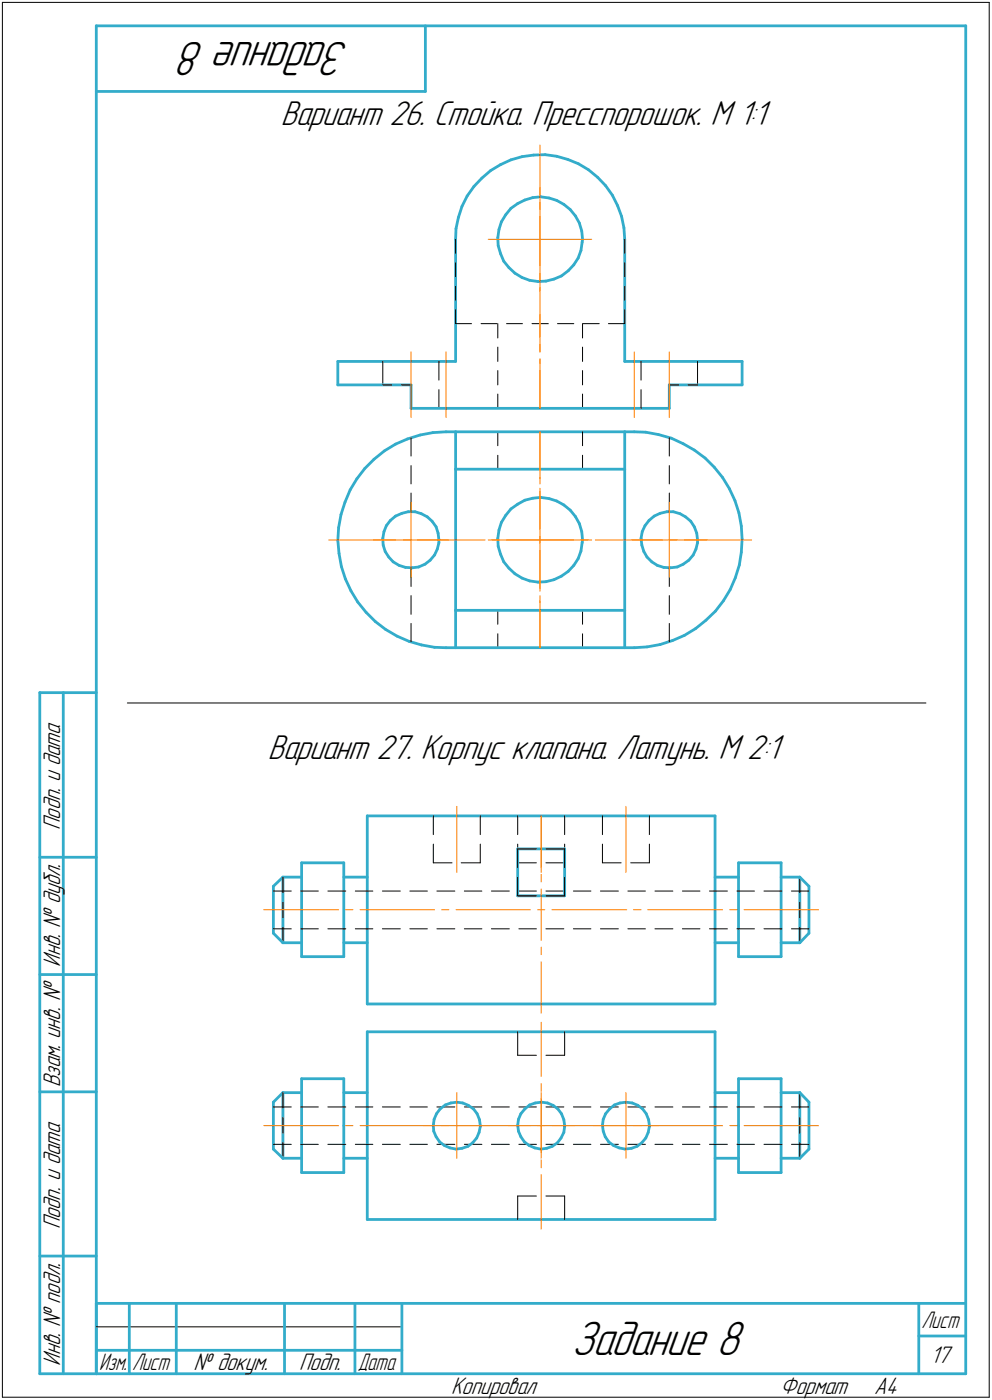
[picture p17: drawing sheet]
<svg xmlns="http://www.w3.org/2000/svg" width="211mm" height="298mm" viewBox="0 0 211 298" stroke-linecap="round" stroke-linejoin="round" font-family="sans-serif">
<defs><g id="words">
<g font-size="10.9">
<text x="74.4" y="9" transform="rotate(-180 74.4 9)">Задание 8</text>
<text x="121.6" y="288.5">Задание 8</text>
</g>
<g font-size="7.8">
<text x="59.8" y="26.7">Вариант 26. Стойка. Пресспорошок. М 1:1</text>
<text x="57" y="161.7">Вариант 27. Корпус клапана. Латунь. М 2:1</text>
</g>
<g font-size="5.4">
<text x="12.8" y="176.7" transform="rotate(-90 12.8 176.7)">Подп. и дата</text>
<text x="12.8" y="205.8" transform="rotate(-90 12.8 205.8)">Инв. № дубл.</text>
<text x="12.8" y="231.6" transform="rotate(-90 12.8 231.6)">Взам. инв. №</text>
<text x="12.8" y="261.7" transform="rotate(-90 12.8 261.7)">Подп. и дата</text>
<text x="12.8" y="290.8" transform="rotate(-90 12.8 290.8)">Инв. № подл.</text>
<text x="41.2" y="291.8">№ докум.</text>
<text x="63.6" y="291.8">Подп.</text>
<text x="198" y="290.3">17</text>
<text x="96" y="296.8">Копировал</text>
<text x="166" y="296.8">Формат</text>
<text x="186" y="296.8">A4</text>
</g>
<g font-size="5.3">
<text x="196.1" y="282.8">Лист</text>
<text x="21.1" y="291.8">Изм.</text>
<text x="28.1" y="291.8">Лист</text>
<text x="76.1" y="291.8">Дата</text>
</g>
</g></defs>
<g fill="none" stroke="#000" stroke-width=".21">
<path d="M.5 .5v297zM.5 .5h210zM210.5 .5v297zM96.9 56v2.9zM96.9 51v2.9zM132.9 51v2.9zM132.9 56v2.9zM81.4 77v5zM93.4 77v3.9zM96.9 66v2.9zM96.9 61v2.9zM96.9 68.9h3.4z"/>
<path d="M102.4 68.9h3.3zM105.9 78.9v3.1zM105.9 73.9v3.1zM105.9 68.9v3.1zM107.8 68.9h3.4zM113.2 68.9h3.5zM118.6 68.9h3.5zM124 78.9v3.1zM124 73.9v3.1zM124 68.9v3.1zM124 68.9h3.5zM129.5 68.9h3.4z"/>
<path d="M132.9 61v2.9zM132.9 66v2.9zM136.4 77v3.9zM148.4 77v5zM81.4 82h2zM85.4 82h2.1zM87.5 87h1.9zM87.5 93.2v3.9zM87.5 99.1v3.9zM91.4 87h2zM93.4 83v4zM105.9 83.9v3.1z"/>
<path d="M105.9 91.9v3zM105.9 96.9v3zM124 83.9v3.1zM124 91.9v3zM124 96.9v3zM136.4 87h2zM136.4 83v4zM140.5 87h1.9zM142.4 82h2zM142.4 93.2v3.9zM142.4 99.1v3.9zM146.4 82h2z"/>
<path d="M87.5 105v4zM142.4 105v4zM87.5 120.9v4zM87.5 126.8v4zM87.5 132.8v3.9zM105.9 130v2.9zM105.9 135v2.9zM124 130v2.9zM124 135v2.9zM142.4 120.9v4zM142.4 126.8v4zM142.4 132.8v3.9z"/>
<path d="M27.1 149.7h169.9zM92.2 179.7v4zM92.2 173.7v4zM102.2 179.7v4zM102.2 173.7v4zM110.2 179.7v4zM110.2 173.7v4zM120.1 179.7v4zM120.1 173.7v4zM128.2 179.7v4zM128.2 173.7v4zM138.2 179.7v4z"/>
<path d="M138.2 173.7v4zM58.2 197.8h3.8zM58.2 189.7h3.8zM60.2 197.4v3.3zM60.2 192.1v3.3zM60.2 186.8v3.3zM64 197.8h3.7zM64 189.7h3.7zM69.8 197.8h3.8zM69.8 189.7h3.8zM75.6 197.8h3.7zM75.6 189.7h3.7z"/>
<path d="M81.4 197.8h3.8zM81.4 189.7h3.8zM87.2 197.8h3.7zM87.2 189.7h3.7zM92.2 183.7h4zM93 197.8h3.8zM93 189.7h3.8zM98.1 183.7h4.1zM98.8 197.8h3.7zM98.8 189.7h3.7zM104.6 197.8h3.8zM104.6 189.7h3.8z"/>
<path d="M110.2 183.7h3.9zM110.2 190.8h3.9zM110.2 180.8h3.9zM110.2 180.8v3.9zM110.2 186.8v4zM110.4 197.8h3.7zM110.4 189.7h3.7zM116.2 197.8h3.8zM116.2 189.7h3.8zM116.2 183.7h3.9zM116.2 190.8h3.9zM116.2 180.8h3.9z"/>
<path d="M120.1 186.8v4zM120.1 180.8v3.9zM122 197.8h3.7zM122 189.7h3.7zM127.8 197.8h3.8zM127.8 189.7h3.8zM128.2 183.7h4zM133.6 197.8h3.7zM133.6 189.7h3.7zM134.2 183.7h4zM139.4 197.8h3.8zM139.4 189.7h3.8z"/>
<path d="M145.2 197.8h3.7zM145.2 189.7h3.7zM151 197.8h3.8zM151 189.7h3.8zM156.8 197.8h3.7zM156.8 189.7h3.7zM162.6 197.8h3.8zM162.6 189.7h3.8zM168.4 197.8h3.7zM168.4 189.7h3.7zM170.2 197.4v3.3zM170.2 192.1v3.3z"/>
<path d="M170.2 186.8v3.3zM110.2 219.7v5zM120.1 219.7v5zM58.2 235.7h3.8zM60.2 238v3.3zM60.2 232.7v3.3zM64 235.7h3.7zM69.8 235.7h3.8zM75.6 235.7h3.7zM81.4 235.7h3.8zM87.2 235.7h3.7zM93 235.7h3.8z"/>
<path d="M98.8 235.7h3.7zM104.6 235.7h3.8zM110.2 224.7h3.9zM110.4 235.7h3.7zM116.2 235.7h3.8zM116.2 224.7h3.9zM122 235.7h3.7zM127.8 235.7h3.8zM133.6 235.7h3.7zM139.4 235.7h3.8zM145.2 235.7h3.7zM151 235.7h3.8z"/>
<path d="M156.8 235.7h3.7zM162.6 235.7h3.8zM168.4 235.7h3.7zM170.2 238v3.3zM170.2 232.7v3.3zM58.2 243.7h3.8zM60.2 243.3v3.3zM64 243.7h3.7zM69.8 243.7h3.8zM75.6 243.7h3.7zM81.4 243.7h3.8zM87.2 243.7h3.7z"/>
<path d="M93 243.7h3.8zM98.8 243.7h3.7zM104.6 243.7h3.8zM110.2 254.7v5zM110.2 254.7h3.9zM110.4 243.7h3.7zM116.2 243.7h3.8zM116.2 254.7h3.9zM120.1 254.7v5zM122 243.7h3.7zM127.8 243.7h3.8zM133.6 243.7h3.7z"/>
<path d="M139.4 243.7h3.8zM145.2 243.7h3.7zM151 243.7h3.8zM156.8 243.7h3.7zM162.6 243.7h3.8zM168.4 243.7h3.7zM170.2 243.3v3.3zM.5 297.5h210zM20.5 282.5h65z"/>
</g>
<g fill="none" stroke="#33acca" stroke-width=".59">
<path d="M20.5 5.5v287zM20.5 5.5h185zM20.5 19.5h70zM90.5 5.5v14zM205.5 5.5v287zM100.8 39.7l-1.4 2zM102.5 37.9l1.9-1.6zM102.5 37.9l-1.7 1.8zM104.4 36.3l2.1-1.2zM106.5 35.1l2.2-1.1zM108.7 34l2.4-.6zM111.1 33.4l2.4-.4z"/>
<path d="M113.5 33l2.5-.1zM116 32.9l2.4 .4zM118.4 33.3l2.4 .7zM120.8 34l2.3 .9zM123.1 34.9l2.1 1.3zM125.2 36.2l2 1.6zM127.2 37.8l1.7 1.7zM128.9 39.5l1.4 2.1zM96.9 51v26zM97 48.7l-.1 2.3zM97.5 46.3l-.5 2.4zM98.3 43.9l-.8 2.4z"/>
<path d="M99.4 41.7l-1.1 2.2zM105.9 50.6l.1 1.7zM106 52.3l.5 1.7zM106.2 48.9l-.3 1.7zM106.5 54l.7 1.6zM106.7 47.2l-.5 1.7zM107.2 55.6l1.1 1.4zM107.6 45.7l-.9 1.5zM108.3 57l1.3 1.2zM108.7 44.4l1.5-1.1zM108.7 44.4l-1.1 1.3zM109.6 58.2l1.5 .9z"/>
<path d="M110.2 43.3l1.5-.7zM111.1 59.1l1.6 .6zM111.7 42.6l1.7-.5zM112.7 59.7l1.8 .2zM113.4 42.1l1.7-.2zM114.5 59.9h1.7zM115.1 41.9l1.7 .3zM116.2 59.9l1.7-.5zM116.8 42.2l1.6 .5zM117.9 59.4l1.6-.6zM118.4 42.7l1.6 .8zM119.5 58.8l1.4-1.1z"/>
<path d="M120 43.5l1.3 1.1zM121.3 44.6l1.1 1.4zM122.1 56.4l-1.2 1.3zM122.4 46l.9 1.5zM123 54.9l-.9 1.5zM123.3 47.5l.5 1.7zM123.6 53.3l-.6 1.6zM123.8 49.2l.2 1.8zM123.9 51.6l-.3 1.7zM124 51l-.1 .6zM130.3 41.6l1.1 2.2zM131.4 43.8l.8 2.3z"/>
<path d="M132.2 46.1l.6 2.4zM132.8 48.5l.1 2.5zM132.9 51v26zM71.9 77h23zM71.9 77v5zM94.9 77h2zM132.9 77h2.1zM135 77h22.9zM157.9 77v5zM71.9 82h15.6zM77.6 99.7l-1.7 2.2zM79.6 97.8l2.2-1.8z"/>
<path d="M79.6 97.8l-2 1.9zM81.8 96l2.4-1.4zM84.2 94.6l2.5-1.1zM86.7 93.5l2.7-.9zM87.5 87h7.4zM87.5 82v5zM89.4 92.6l2.7-.5zM92.1 92.1l2.8-.2zM94.9 87h40.1zM94.9 91.9h2zM96.9 91.9h36zM96.9 91.9v8z"/>
<path d="M96.9 99.9h36zM96.9 99.9v30.1zM132.9 91.9h2.1zM132.9 91.9v8zM132.9 99.9v30.1zM135 87h7.4zM135 91.9l2.4 .1zM137.4 92l2.7 .5zM140.1 92.5l2.7 .8zM142.4 82h15.5zM142.4 82v5zM142.8 93.3l2.6 1.2z"/>
<path d="M145.4 94.5l2.3 1.3zM147.7 95.8l2.3 1.7zM150 97.5l2 2zM152 99.5l1.8 2.2zM71.9 115.1l.2 2.8zM72.1 112.4l-.2 2.7zM72.1 117.9l.5 2.7zM72.6 109.6l-.5 2.8zM73.4 106.9l-.8 2.7zM74.5 104.3l-1.1 2.6zM75.9 101.9l-1.4 2.4zM81.4 114.6l.1 1.5z"/>
<path d="M81.5 116.1l.5 1.3zM81.7 113.2l-.3 1.4zM82 117.4l.7 1.2zM82.2 111.9l-.5 1.3zM82.7 118.6l1 1zM83.1 110.8l1.1-.9zM83.1 110.8l-.9 1.1zM83.7 119.6l1.2 .8zM84.2 109.9l1.3-.6zM85.5 109.3l1.4-.3zM86.9 109h1.4zM88.3 109l1.4 .4z"/>
<path d="M89.7 109.4l1.2 .7zM90.9 110.1l1 .9zM91.9 111l.9 1.2zM92.5 118.2l-1 1.1zM92.8 112.2l.4 1.3zM93 116.9l-.5 1.3zM93.2 113.5l.2 1.5zM93.4 115.6l-.4 1.3zM93.4 115v.6zM105.9 114.6l.1 1.7zM106 116.3l.5 1.7zM106.2 112.9l-.3 1.7z"/>
<path d="M106.5 118l.7 1.6zM106.7 111.3l-.5 1.6zM107.2 119.6l1.1 1.4zM107.6 109.7l-.9 1.6zM108.7 108.4l1.5-1zM108.7 108.4l-1.1 1.3zM110.2 107.4l1.5-.9zM111.7 106.5l1.7-.4zM113.4 106.1l1.7-.2zM115.1 105.9l1.7 .3zM116.8 106.2l1.6 .5zM118.4 106.7l1.6 .8z"/>
<path d="M120 107.5l1.3 1.1zM121.3 108.6l1.1 1.4zM122.4 110l.9 1.5zM123 119l-.9 1.4zM123.3 111.5l.5 1.7zM123.6 117.3l-.6 1.7zM123.8 113.2l.2 1.8zM123.9 115.6l-.3 1.7zM124 115l-.1 .6zM136.4 114.6l.2 1.5zM136.6 116.1l.4 1.3zM136.7 113.2l-.3 1.4z"/>
<path d="M137 117.4l.7 1.2zM137.2 111.9l-.5 1.3zM137.7 118.6l1 1zM138.1 110.8l1.1-.9zM138.1 110.8l-.9 1.1zM138.7 119.6l1.2 .8zM139.2 109.9l1.3-.6zM140.5 109.3l1.4-.3zM141.9 109h1.4zM143.3 109l1.4 .4zM144.7 109.4l1.2 .7zM145.9 110.1l1.1 .9z"/>
<path d="M147 111l.7 1.2zM147.5 118.2l-.9 1.1zM147.7 112.2l.6 1.3zM148.1 116.9l-.6 1.3zM148.3 113.5l.1 1.5zM148.4 115.6l-.3 1.3zM148.4 115v.6zM153.8 101.7l1.4 2.4zM155.2 104.1l1.2 2.5zM156.4 106.6l.8 2.6zM157.2 109.2l.5 2.8zM157.7 117.6l-.4 2.7z"/>
<path d="M157.7 112l.2 2.8zM157.9 114.8l-.2 2.8zM72.6 120.6l.9 2.7zM73.5 123.3l1.2 2.5zM74.7 125.8l1.4 2.4zM76.1 128.2l1.8 2.2zM77.9 130.4l1.9 1.9zM79.8 132.3l2.2 1.7zM82 134l2.5 1.5zM84.5 135.5l2.5 1.1zM84.9 120.4l1.4 .4zM86.3 120.8l1.4 .1z"/>
<path d="M87 136.6l2.7 .7zM87.7 120.9l1.4-.2zM89.1 120.7l1.3-.6zM89.7 137.3l2.8 .5zM90.4 120.1l1.1-.8zM92.5 137.8l2.4 .1zM94.9 137.9h2zM96.9 130v7.9zM96.9 137.9h36zM96.9 130h36zM108.3 121l1.3 1.2zM109.6 122.2l1.5 .9z"/>
<path d="M111.1 123.1l1.6 .6zM112.7 123.7l1.8 .3zM114.5 124l1.7-.1zM116.2 123.9l1.7-.5zM117.9 123.4l1.6-.7zM119.5 122.7l1.4-1zM122.1 120.4l-1.2 1.3zM132.9 137.9h2.1zM132.9 130v7.9zM135 137.9l2.7-.1zM137.7 137.8l2.8-.6zM139.9 120.4l1.3 .4z"/>
<path d="M140.5 137.2l2.6-.8zM141.2 120.8l1.5 .1zM142.7 120.9l1.4-.2zM143.1 136.4l2.5-1.1zM144.1 120.7l1.3-.6zM145.4 120.1l1.2-.8zM145.6 135.3l2.4-1.4zM148 133.9l2.2-1.8zM150.2 132.1l2-2zM153.9 127.9l-1.7 2.2zM155.4 125.6l-1.5 2.3zM156.5 123l-1.1 2.6z"/>
<path d="M157.3 120.3l-.8 2.7zM8.5 147.5v145zM8.5 147.5h12zM13.5 147.5v145zM78.1 173.7h74zM78.1 173.7v40.1zM152.1 173.7v40.1zM8.5 182.5h12zM58.2 188.7v10zM58.2 188.7l2-1.9zM58.2 198.7l2 2zM60.2 186.8h4z"/>
<path d="M60.2 186.8v13.9zM64.2 183.7v20zM64.2 183.7h9zM73.2 183.7v20zM73.2 186.8h4.9zM110.2 180.8v10zM110.2 180.8h9.9zM110.2 190.8h9.9zM120.1 180.8v10zM152.1 186.8h5zM157.1 183.7h9.1zM157.1 183.7v20z"/>
<path d="M166.2 183.7v20zM166.2 186.8h4zM170.2 186.8v13.9zM170.2 186.8l1.9 1.9zM172.1 188.7v10zM172.1 198.7l-1.9 2zM8.5 207.5h12zM60.2 200.7h4zM64.2 203.7h9zM73.2 200.7h4.9zM78.1 213.8h74zM78.1 219.7h74z"/>
<path d="M78.1 219.7v40zM152.1 200.7h5zM152.1 219.7v40zM157.1 203.7h9.1zM166.2 200.7h4zM8.5 232.5h12zM58.2 239.7v5zM58.2 234.7v5zM58.2 234.7l2-2zM60.2 232.7h4zM60.2 239.7v6.9zM60.2 232.7v7z"/>
<path d="M64.2 239.7v10zM64.2 229.7v10zM64.2 229.7h9zM73.2 239.7v10zM73.2 229.7v10zM73.2 232.7h4.9zM92.2 239.6l.1 1.3zM92.4 238.3l-.2 1.3zM92.9 237.2l-.5 1.1zM93.6 236.1l1.1-.8zM93.6 236.1l-.7 1.1zM94.7 235.3l1.2-.4z"/>
<path d="M95.9 234.9l1.3-.2zM97.2 234.7l1.3 .2zM98.5 234.9l1.2 .5zM99.7 235.4l1.1 .7zM100.8 236.1l.7 1.1zM101.5 237.2l.5 1.2zM102 238.4l.2 1.3zM102.2 239.9l-.3 1.2zM102.2 239.7v.2zM110.2 239.6l.1 1.3zM110.3 238.3l-.1 1.3zM110.8 237.2l-.5 1.1z"/>
<path d="M111.7 236.1l1-.8zM111.7 236.1l-.9 1.1zM112.7 235.3l1.2-.4zM113.9 234.9l1.3-.2zM115.2 234.7l1.3 .2zM116.5 234.9l1.2 .5zM117.7 235.4l1 .7zM118.7 236.1l.8 1.1zM119.5 237.2l.5 1.2zM120 238.4l.1 1.3zM120.1 239.9l-.1 1.2zM120.1 239.7v.2z"/>
<path d="M128.2 239.6l.2 1.3zM128.4 238.3l-.2 1.3zM128.9 237.2l-.5 1.1zM129.7 236.1l1-.8zM129.7 236.1l-.8 1.1zM130.7 235.3l1.2-.4zM131.9 234.9l1.3-.2zM133.2 234.7l1.3 .2zM134.5 234.9l1.2 .5zM135.7 235.4l1 .7zM136.7 236.1l.8 1.1zM137.5 237.2l.5 1.2z"/>
<path d="M138 238.4l.2 1.3zM138.2 239.9l-.3 1.2zM138.2 239.7v.2zM152.1 232.7h5zM157.1 229.7h9.1zM157.1 239.7v10zM157.1 229.7v10zM166.2 239.7v10zM166.2 229.7v10zM166.2 232.7h4zM170.2 239.7v6.9zM170.2 232.7v7z"/>
<path d="M170.2 232.7l1.9 2zM172.1 239.7v5zM172.1 234.7v5zM58.2 244.7l2 1.9zM60.2 246.6h4zM64.2 249.7h9zM73.2 246.6h4.9zM78.1 259.7h74zM92.3 240.9l.5 1.2zM92.8 242.1l.8 1.1zM93.6 243.2l1 .7zM94.6 243.9l1.2 .5z"/>
<path d="M95.8 244.4l1.2 .3zM97 244.7l1.3-.2zM98.3 244.5l1.3-.4zM99.6 244.1l1-.8zM101.4 242.3l-.8 1zM101.9 241.1l-.5 1.2zM110.3 240.9l.5 1.2zM110.8 242.1l.8 1.1zM111.6 243.2l1 .7zM112.6 243.9l1.2 .5zM113.8 244.4l1.3 .3zM115.1 244.7l1.2-.2z"/>
<path d="M116.3 244.5l1.2-.4zM117.5 244.1l1.1-.8zM119.4 242.3l-.8 1zM120 241.1l-.6 1.2zM128.4 240.9l.4 1.2zM128.8 242.1l.7 1.1zM129.5 243.2l1.1 .7zM130.6 243.9l1.1 .5zM131.7 244.4l1.3 .3zM133 244.7l1.4-.2zM134.4 244.5l1.2-.4zM135.6 244.1l1-.8z"/>
<path d="M137.4 242.3l-.8 1zM137.9 241.1l-.5 1.2zM152.1 246.6h5zM157.1 249.7h9.1zM166.2 246.6h4zM172.1 244.7l-1.9 1.9zM8.5 267.5h12zM20.5 277.5h185zM20.5 277.5v15zM27.5 277.5v15zM37.5 277.5v15zM60.5 277.5v15z"/>
<path d="M75.5 277.5v15zM85.5 277.5v15zM195.5 277.5v15zM8.5 292.5h12zM20.5 292.5h185zM20.5 287.5h7zM27.5 287.5h10zM37.5 287.5h23zM60.5 287.5h15zM75.5 287.5h10zM195.5 284.5h10z"/>
</g>
<g fill="none" stroke="#ff8000" stroke-width=".21">
<path d="M114.9 40v11zM114.9 30.9v10.6zM103.9 51h11zM114.9 51h11zM114.9 51v11zM114.9 58.2v1.5zM114.9 46.1v10.5zM114.9 43v1.6zM87.5 74.9v14zM94.9 74.9v14zM114.9 78.8v8.2zM114.9 76.5v.9z"/>
<path d="M114.9 67v8zM114.9 76.4v10.6zM114.9 73.3v1.5zM114.9 61.2v10.6zM135 74.9v14zM142.4 74.9v14zM114.9 91.9v10zM114.9 91.9v8.2zM69.9 115h14.3zM79.4 115h8.1zM85.8 115h1.6zM87.5 115h7.9z"/>
<path d="M87.5 115v7.9zM87.5 106.9v8.1zM88.8 115h14.4zM103.9 115h11zM104.6 115h1.7zM107.8 115h14.3zM114.9 115h11zM114.9 115v10.9zM114.9 104v11zM114.9 117.2v8.1zM114.9 114.2v1.5zM114.9 104.6v8.1z"/>
<path d="M114.9 101.6v1.4zM123.6 115h1.5zM126.7 115h14.3zM134.5 115h7.9zM142.4 115h8.1zM142.4 115v7.9zM142.4 106.9v8.1zM142.5 115h1.6zM145.6 115h14.3zM114.9 127.9v10zM114.9 129.8v8.1zM114.9 126.8v1.6z"/>
<path d="M97.2 171.7v14.1zM115.1 173.7v12.1zM115.1 173.7v11zM133.2 171.7v14.1zM56.1 193.7h16zM73.5 193.7h1.6zM76.6 193.7h15.9zM94 193.7h1.5zM97 193.7h15.9zM114.4 193.7h1.5zM115.1 189.3v10.9zM115.1 186.2v1.6z"/>
<path d="M117.4 193.7h15.9zM134.8 193.7h1.6zM137.8 193.7h16zM155.3 193.7h1.5zM158.3 193.7h15.9zM115.1 204.8v10.9zM115.1 201.7v1.6zM115.1 217.7v11.5zM56.1 239.7h16zM73.5 239.7h1.6zM76.6 239.7h15.9zM90.2 239.7h7z"/>
<path d="M94 239.7h1.5zM97 239.7h15.9zM97.2 239.7h6.9zM97.2 239.7v6.9zM97.2 232.7v7zM108.2 239.7h6.9zM114.4 239.7h1.5zM115.1 239.7h7.1zM115.1 239.7v6.9zM115.1 232.7v7zM115.1 230.7v1.7zM115.1 233.9v11.5z"/>
<path d="M117.4 239.7h15.9zM126.2 239.7h7zM133.2 239.7h7zM133.2 239.7v6.9zM133.2 232.7v7zM134.8 239.7h1.6zM137.8 239.7h16zM155.3 239.7h1.5zM158.3 239.7h15.9zM115.1 247v1.7zM115.1 250.1v11.6z"/>
</g>
<g fill="#fff" stroke="#fff" stroke-width=".21">
<path d="M59.8 21.1h104.5zM59.8 21.2h104.5zM59.8 21.3h104.5zM59.8 21.3h104.5zM59.8 21.4h104.5zM59.8 21.5h104.5zM59.8 21.6h104.5zM59.8 21.7h104.5zM59.8 21.8h104.5zM59.8 21.8h104.5zM59.8 21.9h104.5zM59.8 22h104.5zM59.8 22.1h104.5zM59.8 22.2h104.5zM59.8 22.3h104.5zM59.8 22.4h104.5zM59.8 22.4h104.5zM59.8 22.5h104.5zM59.8 22.6h104.5zM59.8 22.7h104.5zM59.8 22.8h104.5zM59.8 22.9h104.5zM59.8 22.9h104.5zM59.8 23h104.5zM59.8 23.1h104.5zM59.8 23.2h104.5zM59.8 23.3h104.5zM59.8 23.4h104.5zM59.8 23.5h104.5zM59.8 23.5h104.5zM59.8 23.6h104.5zM59.8 23.7h104.5zM59.8 23.8h104.5zM59.8 23.9h104.5zM59.8 24h104.5zM59.8 24h104.5zM59.8 24.1h104.5zM59.8 24.2h104.5zM59.8 24.3h104.5zM59.8 24.4h104.5zM59.8 24.5h104.5zM59.8 24.6h104.5zM59.8 24.6h104.5zM59.8 24.7h104.5zM59.8 24.8h104.5zM59.8 24.9h104.5zM59.8 25h104.5zM59.8 25.1h104.5zM59.8 25.1h104.5zM59.8 25.2h104.5zM59.8 25.3h104.5zM59.8 25.4h104.5zM59.8 25.5h104.5zM59.8 25.6h104.5zM59.8 25.7h104.5zM59.8 25.7h104.5zM59.8 25.8h104.5zM59.8 25.9h104.5zM59.8 26h104.5zM59.8 26.1h104.5zM59.8 26.2h104.5zM59.8 26.2h104.5zM59.8 26.3h104.5zM59.8 26.4h104.5zM59.8 26.5h104.5zM59.8 26.6h104.5zM59.8 26.7h104.5zM59.8 26.8h104.5zM59.8 26.8h104.5zM59.8 26.9h104.5zM59.8 27h104.5zM59.8 27.1h104.5zM59.8 27.2h104.5zM59.8 27.3h104.5zM59.8 27.3h104.5zM59.8 27.4h104.5zM59.8 27.5h104.5zM59.8 27.6h104.5zM59.8 27.7h104.5zM59.8 27.8h104.5zM59.8 27.9h104.5zM59.8 27.9h104.5zM59.8 28h104.5zM59.8 28.1h104.5zM59.8 28.2h104.5z"/>
<path d="M57 156.1h110.1zM57 156.2h110.1zM57 156.3h110.1zM57 156.4h110.1zM57 156.5h110.1zM57 156.5h110.1zM57 156.6h110.1zM57 156.7h110.1zM57 156.8h110.1zM57 156.9h110.1zM57 157h110.1zM57 157.1h110.1zM57 157.1h110.1zM57 157.2h110.1zM57 157.3h110.1zM57 157.4h110.1zM57 157.5h110.1zM57 157.6h110.1zM57 157.6h110.1zM57 157.7h110.1zM57 157.8h110.1zM57 157.9h110.1zM57 158h110.1zM57 158.1h110.1zM57 158.2h110.1zM57 158.2h110.1zM57 158.3h110.1zM57 158.4h110.1zM57 158.5h110.1zM57 158.6h110.1zM57 158.7h110.1zM57 158.7h110.1zM57 158.8h110.1zM57 158.9h110.1zM57 159h110.1zM57 159.1h110.1zM57 159.2h110.1zM57 159.3h110.1zM57 159.3h110.1zM57 159.4h110.1zM57 159.5h110.1zM57 159.6h110.1zM57 159.7h110.1zM57 159.8h110.1zM57 159.9h110.1zM57 159.9h110.1zM57 160h110.1zM57 160.1h110.1zM57 160.2h110.1zM57 160.3h110.1zM57 160.4h110.1zM57 160.4h110.1zM57 160.5h110.1zM57 160.6h110.1zM57 160.7h110.1zM57 160.8h110.1zM57 160.9h110.1zM57 161h110.1zM57 161h110.1zM57 161.1h110.1zM57 161.2h110.1zM57 161.3h110.1zM57 161.4h110.1zM57 161.5h110.1zM57 161.5h110.1zM57 161.6h110.1zM57 161.7h110.1zM57 161.8h110.1zM57 161.9h110.1zM57 162h110.1zM57 162.1h110.1zM57 162.1h110.1zM57 162.2h110.1zM57 162.3h110.1zM57 162.4h110.1zM57 162.5h110.1zM57 162.6h110.1zM57 162.6h110.1zM57 162.7h110.1zM57 162.8h110.1zM57 162.9h110.1zM57 163h110.1zM57 163.1h110.1zM57 163.2h110.1z"/>
</g>
<use href="#words"/>
</svg>
